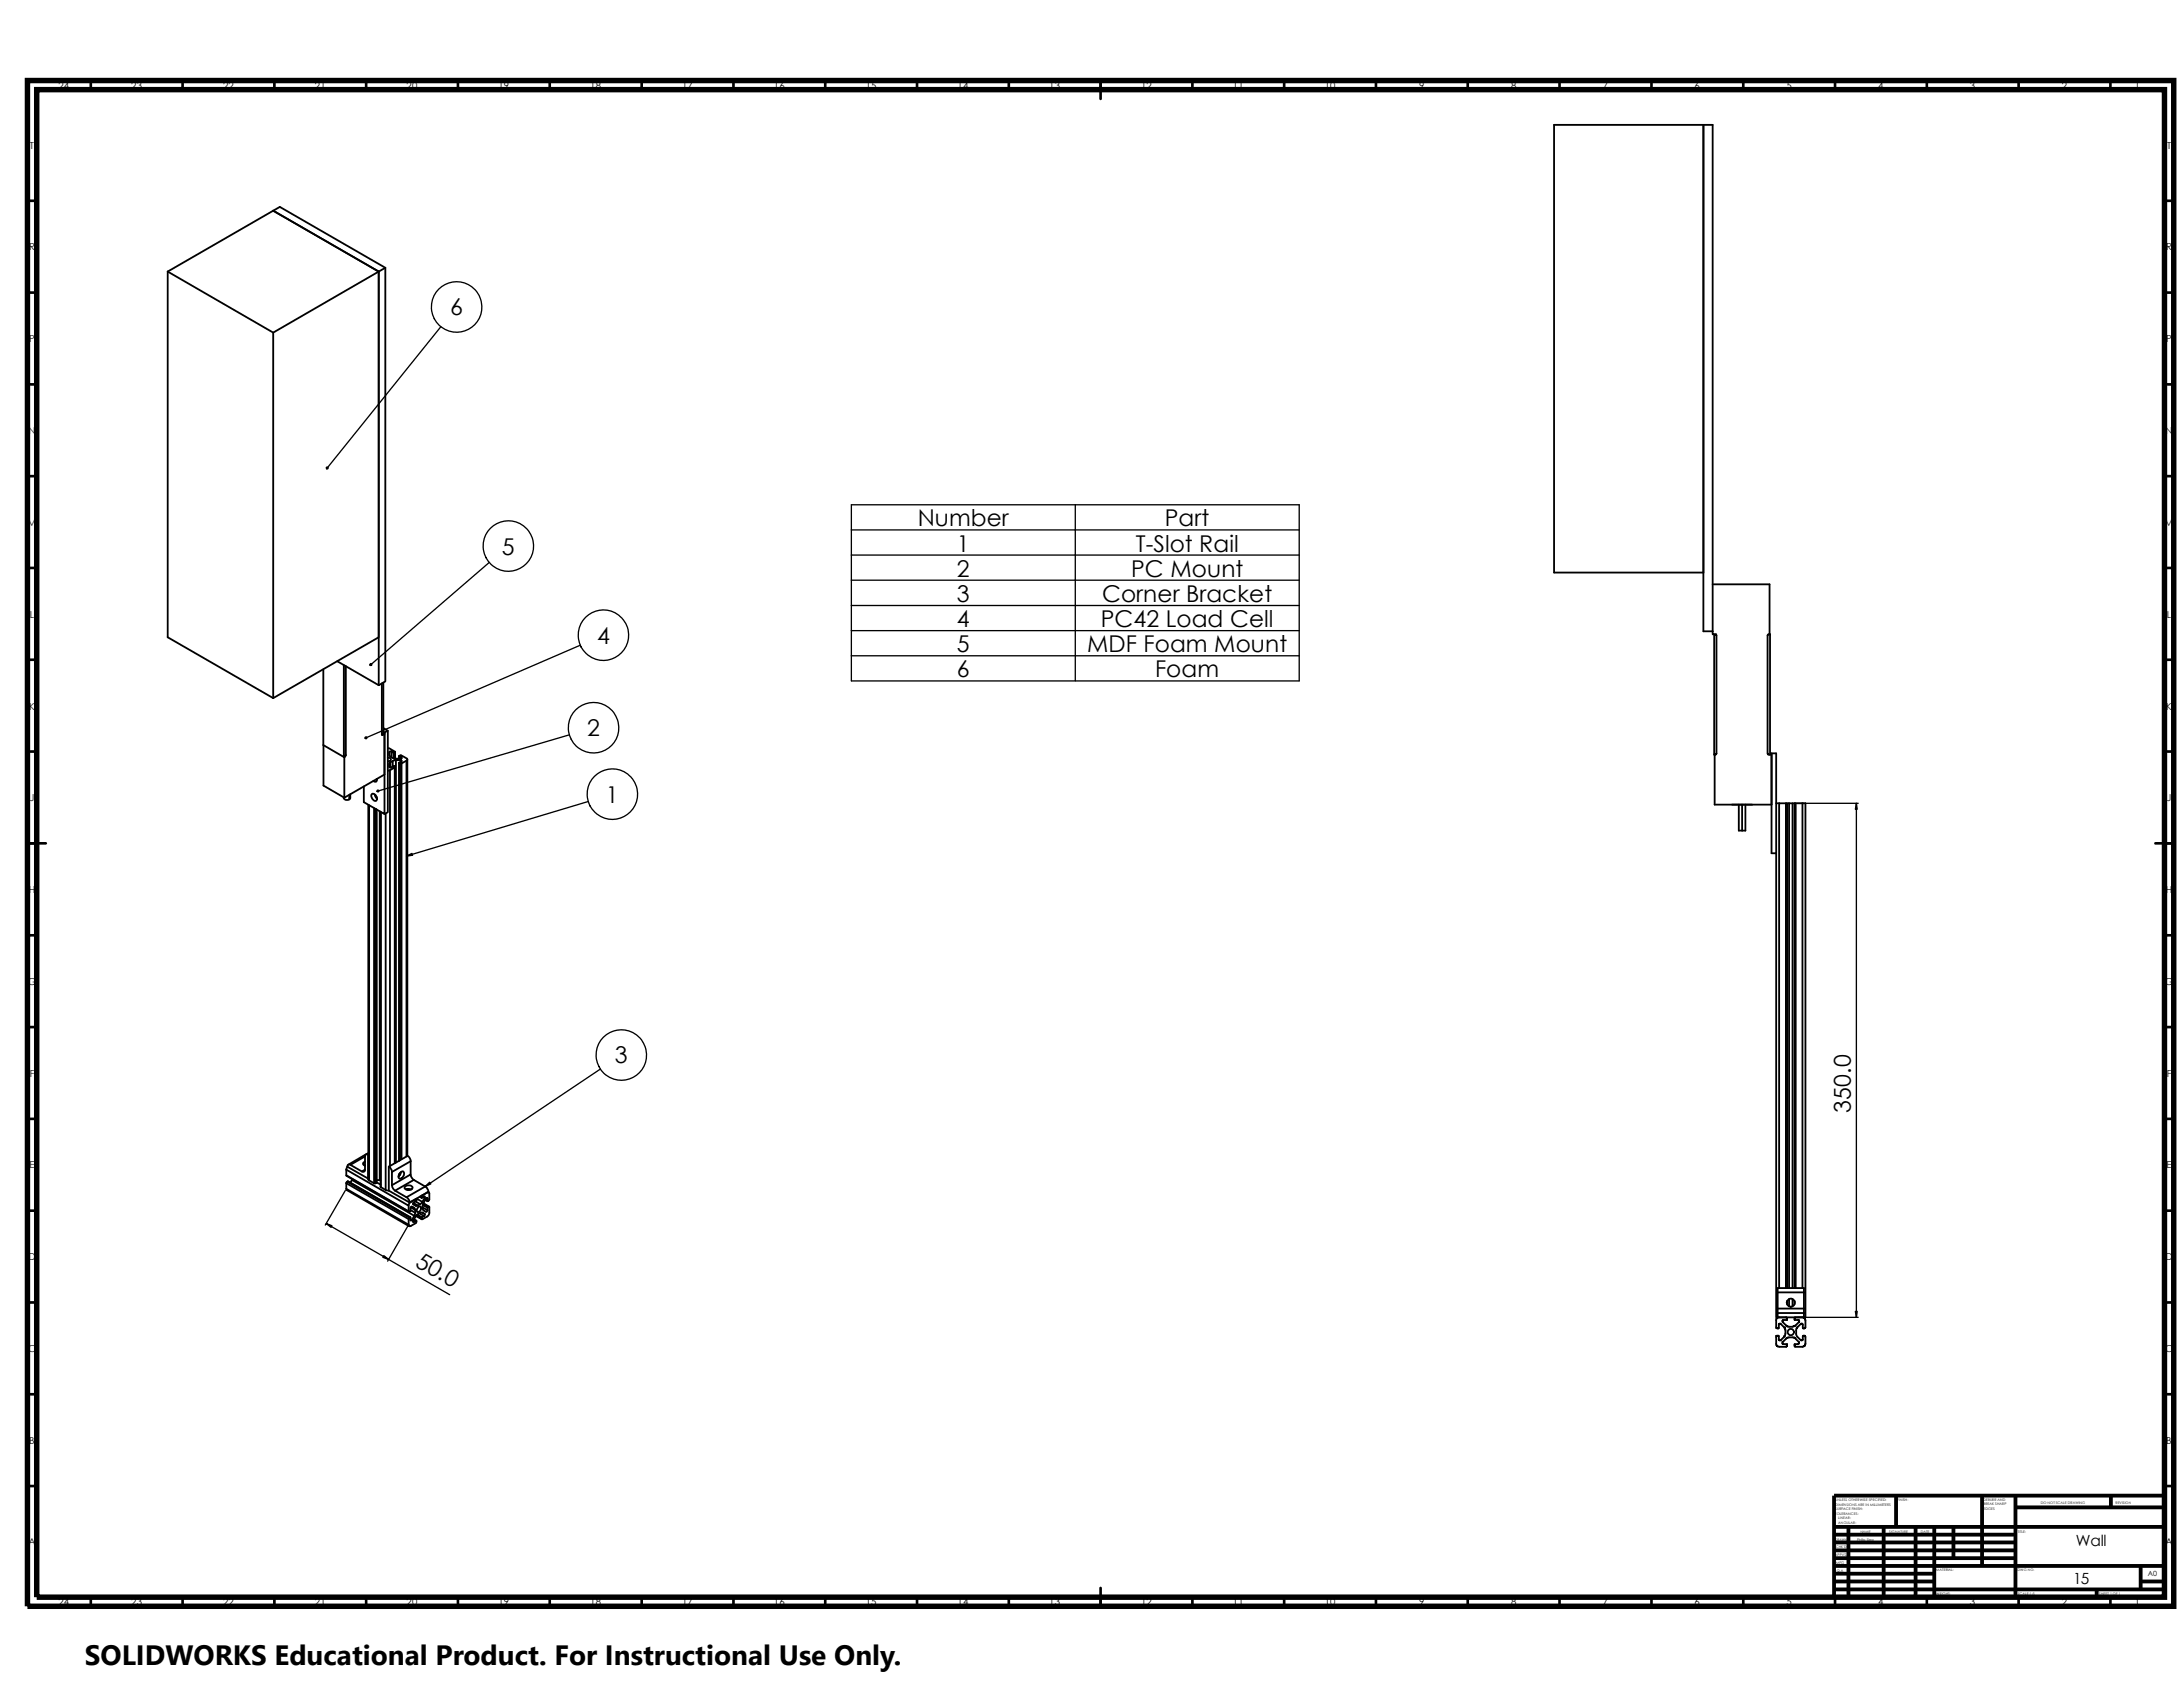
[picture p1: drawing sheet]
<svg xmlns="http://www.w3.org/2000/svg" width="279mm" height="216mm" viewBox="0 0 279 216" stroke-linecap="round" stroke-linejoin="round" font-family="sans-serif">
<defs><g id="words">
<text font-size="3.6" x="10.9" y="213">SOLIDWORKS Educational Product. For Instructional Use Only.</text>
<g font-size="3">
<text x="57.6" y="40.4">6</text>
<text x="64.2" y="71">5</text>
<text x="117.5" y="67.4">Number</text>
<text x="122.5" y="70.6">1</text>
<text x="145.4" y="70.6">T-Slot Rail</text>
<text x="149.1" y="67.4">Part</text>
<text x="122.5" y="73.8">2</text>
<text x="122.5" y="77">3</text>
<text x="141.1" y="77">Corner Bracket</text>
<text x="144.8" y="73.8">PC Mount</text>
<text x="76.4" y="82.4">4</text>
<text x="122.5" y="80.2">4</text>
<text x="122.5" y="83.5">5</text>
<text x="139.1" y="83.5">MDF Foam Mount</text>
<text x="140.9" y="80.2">PC42 Load Cell</text>
<text x="122.5" y="86.7">6</text>
<text x="147.8" y="86.7">Foam</text>
<text x="75.1" y="94.2">2</text>
<text x="77.6" y="102.7">1</text>
<text x="78.7" y="136.1">3</text>
<text x="236.9" y="142.4" transform="rotate(-90 236.9 142.4)">350.0</text>
<text x="53" y="162" transform="rotate(30 53 162)">50.0</text>
</g>
<g font-size="2">
<text x="265.7" y="197.8">Wall</text>
<text x="265.3" y="202.7">15</text>
</g>
<g font-size="1.2">
<text x="7.5" y="11.4">24</text>
<text x="16.8" y="11.4">23</text>
<text x="28.6" y="11.4">22</text>
<text x="40.3" y="11.4">21</text>
<text x="52" y="11.4">20</text>
<text x="63.8" y="11.4">19</text>
<text x="75.5" y="11.4">18</text>
<text x="87.3" y="11.4">17</text>
<text x="99.1" y="11.4">16</text>
<text x="110.8" y="11.4">15</text>
<text x="122.6" y="11.4">14</text>
<text x="134.3" y="11.4">13</text>
<text x="146.1" y="11.4">12</text>
<text x="157.8" y="11.4">11</text>
<text x="169.5" y="11.4">10</text>
<text x="181.7" y="11.4">9</text>
<text x="193.4" y="11.4">8</text>
<text x="205.1" y="11.4">7</text>
<text x="216.9" y="11.4">6</text>
<text x="228.6" y="11.4">5</text>
<text x="240.4" y="11.4">4</text>
<text x="252.1" y="11.4">3</text>
<text x="263.9" y="11.4">2</text>
<text x="273.2" y="11.4">1</text>
<text x="3.8" y="19.1">T</text>
<text x="277.4" y="19.1">T</text>
<text x="3.7" y="32">R</text>
<text x="277.2" y="32">R</text>
<text x="3.7" y="43.8">P</text>
<text x="277.3" y="43.8">P</text>
<text x="3.6" y="55.6">N</text>
<text x="277.2" y="55.6">N</text>
<text x="3.5" y="67.3">M</text>
<text x="277.1" y="67.3">M</text>
<text x="3.8" y="79.1">L</text>
<text x="277.3" y="79.1">L</text>
<text x="3.7" y="90.8">K</text>
<text x="277.3" y="90.8">K</text>
<text x="3.8" y="102.6">J</text>
<text x="277.3" y="102.6">J</text>
<text x="3.7" y="114.3">H</text>
<text x="277.2" y="114.3">H</text>
<text x="3.6" y="126">G</text>
<text x="277.1" y="126">G</text>
<text x="3.8" y="137.8">F</text>
<text x="277.3" y="137.8">F</text>
<text x="3.8" y="149.5">E</text>
<text x="277.3" y="149.5">E</text>
<text x="3.6" y="161.3">D</text>
<text x="277.2" y="161.3">D</text>
<text x="3.6" y="173">C</text>
<text x="277.1" y="173">C</text>
<text x="3.7" y="184.8">B</text>
<text x="277.3" y="184.8">B</text>
<text x="3.6" y="197.8">A</text>
<text x="277.2" y="197.8">A</text>
<text x="7.5" y="205.5">24</text>
<text x="16.8" y="205.5">23</text>
<text x="28.6" y="205.5">22</text>
<text x="40.3" y="205.5">21</text>
<text x="52" y="205.5">20</text>
<text x="63.8" y="205.5">19</text>
<text x="75.5" y="205.5">18</text>
<text x="87.3" y="205.5">17</text>
<text x="99.1" y="205.5">16</text>
<text x="110.8" y="205.5">15</text>
<text x="122.6" y="205.5">14</text>
<text x="134.3" y="205.5">13</text>
<text x="146.1" y="205.5">12</text>
<text x="157.8" y="205.5">11</text>
<text x="169.5" y="205.5">10</text>
<text x="181.7" y="205.5">9</text>
<text x="193.4" y="205.5">8</text>
<text x="205.1" y="205.5">7</text>
<text x="216.9" y="205.5">6</text>
<text x="228.6" y="205.5">5</text>
<text x="240.4" y="205.5">4</text>
<text x="252.1" y="205.5">3</text>
<text x="263.9" y="205.5">2</text>
<text x="273.2" y="205.5">1</text>
</g>
<text font-size=".9" x="274.9" y="201.7">A0</text>
<g font-size=".4">
<text x="234.9" y="193.9">TOLERANCES:</text>
<text x="234.9" y="192.1">UNLESS OTHERWISE SPECIFIED:</text>
<text x="234.9" y="192.7">DIMENSIONS ARE IN MILLIMETERS</text>
<text x="234.9" y="193.3">SURFACE FINISH:</text>
<text x="234.9" y="197.2">DRAWN</text>
<text x="235.3" y="195">ANGULAR:</text>
<text x="235.3" y="194.5">LINEAR:</text>
<text x="237.7" y="197.2">Philip Sieg</text>
<text x="238.1" y="196.2">NAME</text>
<text x="241.8" y="196.2">SIGNATURE</text>
<text x="242.8" y="192.1">FINISH:</text>
<text x="245.8" y="196.2">DATE</text>
<text x="253.9" y="193.3">EDGES</text>
<text x="253.9" y="192.1">DEBURR AND</text>
<text x="253.9" y="192.7">BREAK SHARP</text>
<text x="258.3" y="196.2">TITLE:</text>
<text x="261.2" y="192.4">DO NOT SCALE DRAWING</text>
<text x="270.8" y="192.5">REVISION</text>
<text x="234.8" y="199.1">APPV'D</text>
<text x="235" y="198.2">CHK'D</text>
<text x="235" y="200.1">MFG</text>
<text x="235.1" y="201.1">Q.A</text>
<text x="247.8" y="201">MATERIAL:</text>
<text x="258.2" y="201">DWG NO.</text>
<text x="247.8" y="204.1">WEIGHT:</text>
<text x="258.3" y="204.1">SCALE:1:5</text>
<text x="268.7" y="204.1">SHEET 1 OF 1</text>
</g>
</g></defs>
<g fill="none" stroke="#000" stroke-width=".34">
<path d="M11.6 10.3v1.2M23.4 10.3v1.2M35.1 10.3v1.2M46.9 10.3v1.2M58.6 10.3v1.2M70.4 10.3v1.2M82.1 10.3v1.2M93.9 10.3v1.2M105.6 10.3v1.2M117.4 10.3v1.2M129.1 10.3v1.2M140.9 10.3v2.4"/>
<path d="M152.6 10.3v1.2M164.4 10.3v1.2M176.1 10.3v1.2M187.9 10.3v1.2M199.6 10.3v1.2M211.4 10.3v1.2M223.1 10.3v1.2M234.9 10.3v1.2M246.6 10.3v1.2M258.4 10.3v1.2M270.1 10.3v1.2M3.5 37.4h1.2"/>
<path d="M3.5 25.7h1.2M277 37.4h1.2M277 25.7h1.2M3.5 49.2h1.2M277 49.2h1.2M3.5 72.7h1.2M3.5 60.9h1.2M277 72.7h1.2M277 60.9h1.2M3.5 96.2h1.2M3.5 84.4h1.2M277 96.2h1.2"/>
<path d="M277 84.4h1.2M3.5 107.9h2.4M3.5 119.7h1.2M275.9 107.9h2.3M277 119.7h1.2M3.5 131.4h1.2M277 131.4h1.2M3.5 154.9h1.2M3.5 143.2h1.2M277 154.9h1.2M277 143.2h1.2M3.5 178.4h1.2"/>
<path d="M3.5 166.7h1.2M277 178.4h1.2M277 166.7h1.2M3.5 190.2h1.2M277 190.2h1.2M11.6 204.4v1.2M23.4 204.4v1.2M35.1 204.4v1.2M46.9 204.4v1.2M58.6 204.4v1.2M70.4 204.4v1.2M82.1 204.4v1.2"/>
<path d="M93.9 204.4v1.2M105.6 204.4v1.2M117.4 204.4v1.2M129.1 204.4v1.2M140.9 203.2v2.4M152.6 204.4v1.2M164.4 204.4v1.2M176.1 204.4v1.2M187.9 204.4v1.2M199.6 204.4v1.2M211.4 204.4v1.2M223.1 204.4v1.2"/>
<path d="M234.9 204.4v1.2M246.6 204.4v1.2M258.4 204.4v1.2M270.1 204.4v1.2"/>
</g>
<g fill="none" stroke="#000" stroke-width=".49">
<path d="M234.7 199.4h23.3M234.7 198.4h23.3M234.7 197.4h23.3M234.7 196.4h23.3M234.7 195.4h42.3M236.6 195.4v9M241.1 195.4v9M242.7 191.4v4M245.2 195.4v9M247.6 195.4v9M250 195.4v4M253.7 191.4v9"/>
<path d="M258 192.9h19M258 191.4v13M270.2 191.4v1.5M277 191.4h-42.3v13M234.7 202.4h12.9M234.7 201.4h12.9M234.7 200.4h42.3M234.7 203.4h42.3M268.4 203.4v1M274 200.4v3M274 202.4h3"/>
</g>
<path d="M3.5 10.3h274.7v195.3h-274.7zM4.7 11.5h272.3v192.9h-272.3z" fill="none" stroke="#000" stroke-width=".7" stroke-linecap="butt"/>
<g fill="none" stroke="#000" stroke-width=".23">
<path d="M218 16v64.8h1.2M21.5 34.8l13.5 7.8M21.5 34.8v46.8l13.5 7.7M35 27l-13.5 7.8M35 27l13.5 7.8M35 27l.8-.5 13.5 7.8M48.5 34.8v46.8l-13.5 7.7M48.5 34.8l-13.5 7.8M48.5 34.8v52.9M49.3 34.3v52.9l-.8 .5M49.3 34.3l-.8 .5M35 42.6v46.7"/>
<path d="M218 73.3h-19.1v-57.3h20.3v64.8M219.2 74.8h7.3v6.4M41.4 85.7v9.7l2.6 1.5M41.4 95.4v5.1l2.7 1.6M43.2 84.6l5.3 3.1M44 85.1v11.8M44 96.9h.1M44.1 96.9v5.2M44.1 96.8h.1M44.1 96.8l-.1 .1M44.1 96.8v.1M44.2 96.6h.1"/>
<path d="M44.2 96.6l-.1 .2M44.2 85.2v11.4M48.2 99.7h.1M48.2 99.7v.3l-.4-.1M48.9 87.5v6.5h.1M49 94h.1M49 94h-.1M49.1 93.8l.1 .1M49.1 87.4v6.6h-.1M49.1 93.2l.5 .3-.4 .2M49.1 93.7h.1M49.2 93.9l-.2 .1"/>
<path d="M49.2 93.7v10.5l-2.6-1.5v-2.1M49.2 93.9v5.2l-5.1 3M49.6 97a.29 .29 0 0 1 .4 .3l-.4 .1M49.6 95.8h.2l.8 .4-.2 .2-.3-.2h-.3v.5l.5 .3 .2 .1h.9v-.1l-.3-.2 .2-.2 .8 .6v.1l-.7 .4-.3-.1 .3-.2-.1-.1h-.7l-.7 .3-.1 .1v.5h.2l.4-.2 .2 .1-.7 .5M49.6 93.5v10.4l-.4 .3M49.9 98.6v50.6M49.9 98.6h-.3M50 97.6v.6M50.1 96.2v.7M50.3 97.4v.7M50.4 96.4v.6M50.4 96.4v.7"/>
<path d="M50.5 98.2v50.7M50.5 96.3v.8M50.6 96.2v.9M50.6 98.1v50.7M50.7 97.3v51.5M51.1 96.8v.3M51.1 97.6v50.9M51.1 97.7v50.8M51.2 97.7v50.8M51.3 97.3v.2M51.4 96.9v.2M51.4 97.7v50.7"/>
<path d="M52 97.3v50.7M52.1 97.2v50.7M219.2 80.8v.4h.4l.1 .1v15.1l-.2 .2h-.1v-15.4M219.5 96.6v6.4h7.2M226.2 96.4v-15.1l.1-.1h.2v15.4M226.3 96.4v.2h.4M226.7 96.4h.6v12.8h-.6zM44 102v.2l.2 .2 .5-.1M44.7 101.7v.6M44.8 101.6v.5l-.1 .2M47.1 103v48l.8 .4M47.2 103.1v48"/>
<path d="M47.6 101.6a.55 .55 0 0 1 .6 .3 .55 .55 0 0 1 0 .6 .61 .61 0 0 1-.6-.9zM47.9 103.4v48M47.9 101.7l.3 .5M48.1 101.8v.2M48.1 103.5v47.9M48.2 102v.1M48.2 103.6v47.8M48.6 103.8v47.2M48.7 103.9v48l.7 .4M48.7 103.9v48M49.4 104.1v48.2M222.5 103v3.3h.9v-3.3"/>
<path d="M223 103v3.3M227.3 102.8h.4M227.3 109.2v59.4h.2M227.7 102.8h.9M227.7 102.8v62M228.6 102.8h.1v62M228.6 102.8v62M228.7 102.8h.3M229 102.8h.7M229 102.8v62M229.4 102.8v62M229.7 102.8h1"/>
<path d="M229.7 102.8v62M229.8 102.8v62M230.7 102.8h.4v65.8h-3.6M230.7 102.8v62M44.3 152.1l.1 .2 8 4.6M44.3 151.4v.7M44.3 150.4l8 4.6M44.3 151.4l8 4.6M44.3 152.1l8 4.6M44.3 149.7l8 4.6 .2-.4 .8-.4v.2l-.4 .2v.2l.4 .2h.2M44.3 149.7v.8l8 4.6M44.4 151.2h.1l8 4.6"/>
<path d="M44.4 151.2l-.1 .2M44.4 151.2l8 4.7M44.5 149.3l-.2 .4M44.5 151.2l8 4.6M44.9 151.4l.1-.4 8 4.6M45.1 150.9l-.1 .1M46.7 149.7l-.4 .2M46.7 148l-1.8 1.1M46.7 148.7a.26 .26 0 0 0-.2 .3l.2 .2M46.7 149.1v.1M46.7 148v1.8l-.1 .1-.2 .1-1.6-1a.25 .25 0 0 0-.4 .3l2.7 1.5M47.1 147.8h.1"/>
<path d="M47.1 150.8h.1M47.1 147.8h-.3l-.1 .2M47.1 147.6l-2.5 1.5M47.9 151.4h.2M48.2 151.4h-.1M48.2 151.3l.5 .3M48.2 151h.5M48.2 151.4h.1M49.4 152.3l.4 .1M49.8 149.3l.2 .2 .2 .5M49.8 149.3v3.1M50.2 151.7v.3l.4 .4"/>
<path d="M50.2 150v1.7M50.6 152.4l1.4 .8M51.1 150.3v.2M51.1 150.2v.3M51.2 150.1v.2M51.3 150l.3-.1a.57 .57 0 0 1 0 .6 .57 .57 0 0 1-.5 .3 .56 .56 0 0 1 .2-.8zM51.3 150l-.1 .3-.2 .3M51.9 151.8l.5-.1 .4 .2a.54 .54 0 0 1-.5 .4 .54 .54 0 0 1-.5-.3zM52 152.2h.6M52 153.2l.4 .4v.3M52.1 152.2l.1 .1M52.1 152.2l.2 .1"/>
<path d="M52.2 152.2l.3 .1M52.3 154.3v.7M52.3 156v.7M52.4 155.9l-.1 .1M52.5 155.8v.4h.1l.1-.1M52.5 155.8l-.1 .1M52.5 154.9l.6 .3M52.5 156l.2 .1M52.6 154.5l.5 .4M52.6 150.3v.3l.4 .4M52.6 148.6a.8 .8 0 0 0-.4-.7l-2.4 1.4M52.6 148.6v1.7l-2.4 1.4"/>
<path d="M52.6 148.6l-2.4 1.4M52.9 156.3l.1 .1M52.9 153.9l.6 .4M53 151l1.4 .8M53 151l-2.4 1.4M53 155.6l-.3 .5M53.1 154.9l-.1-.3-.3-.2-.2 .2v.4l-.1 .1-.1-.1M53.1 155.2l-.1 .4M53.1 154.9v.3M53.2 153.8l.6 .3M53.2 153.5h.1M53.2 155.6l.8 .4"/>
<path d="M53.3 156.2v.2l-.1 .1-.6 .4h-.2l-.1-.2M53.3 156.2l-.3 .2M53.3 156.2l-.3-.1 .3 .1M53.3 155.6l.7 .4M53.3 153.4l.8 .4M53.3 155.5l.7 .4M53.4 155.4l.6 .4M53.5 154.6l.1-.2h.2a.47 .47 0 0 1-.4 .7 .38 .38 0 0 1 .1-.5zM53.7 155.3l.6 .3M53.7 153.2l.3 .1M53.8 153.1l.2 .2M53.8 154.1l-.3 .2"/>
<path d="M53.8 153.1h.2M54 153.3l.3-.2 .1 .2M54 153.1v.2M54 155.9v.1M54 153.1v-.1l.9-.4v.1v.8l-.2 .2M54 155.8v.1M54.1 153.8l-.3 .3M54.1 154.5l.6 .4M54.1 154.1l.7 .4M54.1 154.2l.6 .4M54.2 154l.6 .4M54.2 153.2l.2 .1"/>
<path d="M54.2 154l.7 .4M54.3 155.6l-.3 .2M54.3 155.6l.1-.2-.4-.2h-.2l-.5 .3-.4 .8v.1h.1M54.4 153.3l-.3 .5M54.4 151.8l.3 .2 .1 .5-2.4 1.4-2.6-1.5M54.4 151.8l-2.4 1.4M54.6 153.3l.1 .1M54.7 153.7l-.3-.2 .3 .2M54.7 153.4v.3M54.7 154.6v.3M54.7 153.4v-.1l-.2 .1-.4 .7a.69 .69 0 0 0 .4 1l.2-.2M54.8 154.5l-.1 .1"/>
<path d="M54.8 152.5l.1 .1M54.8 154.4v.1M54.8 154.4l.1 .1v.8v.2l-.8 .5h-.1M227.5 168v.6M227.5 167.5v.5M227.5 165.4v-.6h3.4v.6M227.5 168h3.4M227.5 167.5h3.4M227.5 165.4h3.4M227.5 165.4v2.1M227.7 168.6h-.2l-.2 .2v1.1l.3 .1 .1-.5 .2-.1 .5 .5 .1 .8-.2 .4M228.2 171.7l.5-.5h.9l.7 .6-.1 .2h-.1"/>
<path d="M228.3 171.1l-.5 .5-.1-.1v-.5h-.4v1.1l.2 .2 .2 .1 .9-.1 .1-.3h-.5v-.3M228.6 168.6l.1 .1v.2h-.4a.15 .15 0 0 0-.2 .1 .15 .15 0 0 0 .1 .2l.5 .6h.7M228.7 166.5v.4M229 166.2v1M229.4 166.2v1M229.7 166.5v.4M229.8 168.6l-.1 .1v.2h.5l.1 .3-.5 .4-.4 .2M230.7 168.6l.2 .1 .2 .1v1.1l-.1 .1h-.3v-.5a.14 .14 0 0 0 0-.1 .14 .14 0 0 0-.2 0l-.6 .7v.7l.1 .3 .6 .5 .1-.2v-.4h.4v1l-.1 .2-.2 .1-1 .1-.1-.1v-.3h.4M230.9 168v.6M230.9 167.5v.5M230.9 165.4v2.1"/>
<circle cx="229.2" cy="166.7" r=".52"/>
<circle cx="229.2" cy="170.5" r=".41"/>
</g>
<g fill="none" stroke="#000" stroke-width=".17">
<path d="M56.4 41.8l-14.5 18.1M62.6 72l-15.1 13M109 64.6h57.3v22.5h-57.3zM109 71h57.3M109 74.3h57.3M109 77.5h57.3M109 67.8h57.3M137.6 64.6v22.5M72.9 94l-24.5 7.2M74.3 82.6l-27.5 11.8M109 80.7h57.3M109 83.9h57.3"/>
<path d="M75.3 102.6l-23.3 7M230.1 102.8h7.7M237.6 102.8v65.8M76.8 136.8l-22.4 15M41.8 156.6l15.8 9.1M44.2 152.4l-2.6 4.4M52.2 157l-2.6 4.4M230.1 168.6h7.7"/>
<circle cx="58.4" cy="39.3" r="3.2"/>
<circle cx="65.1" cy="69.9" r="3.2"/>
<circle cx="76" cy="93.1" r="3.2"/>
<circle cx="77.2" cy="81.3" r="3.2"/>
<circle cx="78.4" cy="101.6" r="3.2"/>
<circle cx="79.5" cy="135" r="3.2"/>
</g>
<g fill="#000" stroke="#000" stroke-width=".17">
<path d="M41.8 59.8h.2v.1l-.2 .1 .1-.1-.1 .1z" fill-rule="evenodd"/>
<path d="M46.8 94.3h.1v.2h-.1v-.1l-.1 .1z" fill-rule="evenodd"/>
<path d="M47.4 85h.2v.1h-.2l.1-.1-.1 .1z" fill-rule="evenodd"/>
<path d="M48.3 101.2h.2l-.1 .1h-.1l.1-.1-.1 .1z" fill-rule="evenodd"/>
<path d="M52 109.6l.7-.4 .1 .3z" fill-rule="evenodd"/>
<path d="M237.6 102.8l.1 .8h-.2z" fill-rule="evenodd"/>
<path d="M41.8 156.6l.7 .3-.1 .2z" fill-rule="evenodd"/>
<path d="M54.4 151.8l.6-.5 .1 .2z" fill-rule="evenodd"/>
<path d="M49.1 160.7l.6 .5-.7-.3z" fill-rule="evenodd"/>
<path d="M237.5 167.8h.2l-.1 .8z" fill-rule="evenodd"/>
</g>
<path d="M10.9 209.2h104.7v6.7h-104.7z" fill="#fff"/>
<use href="#words"/>
</svg>
